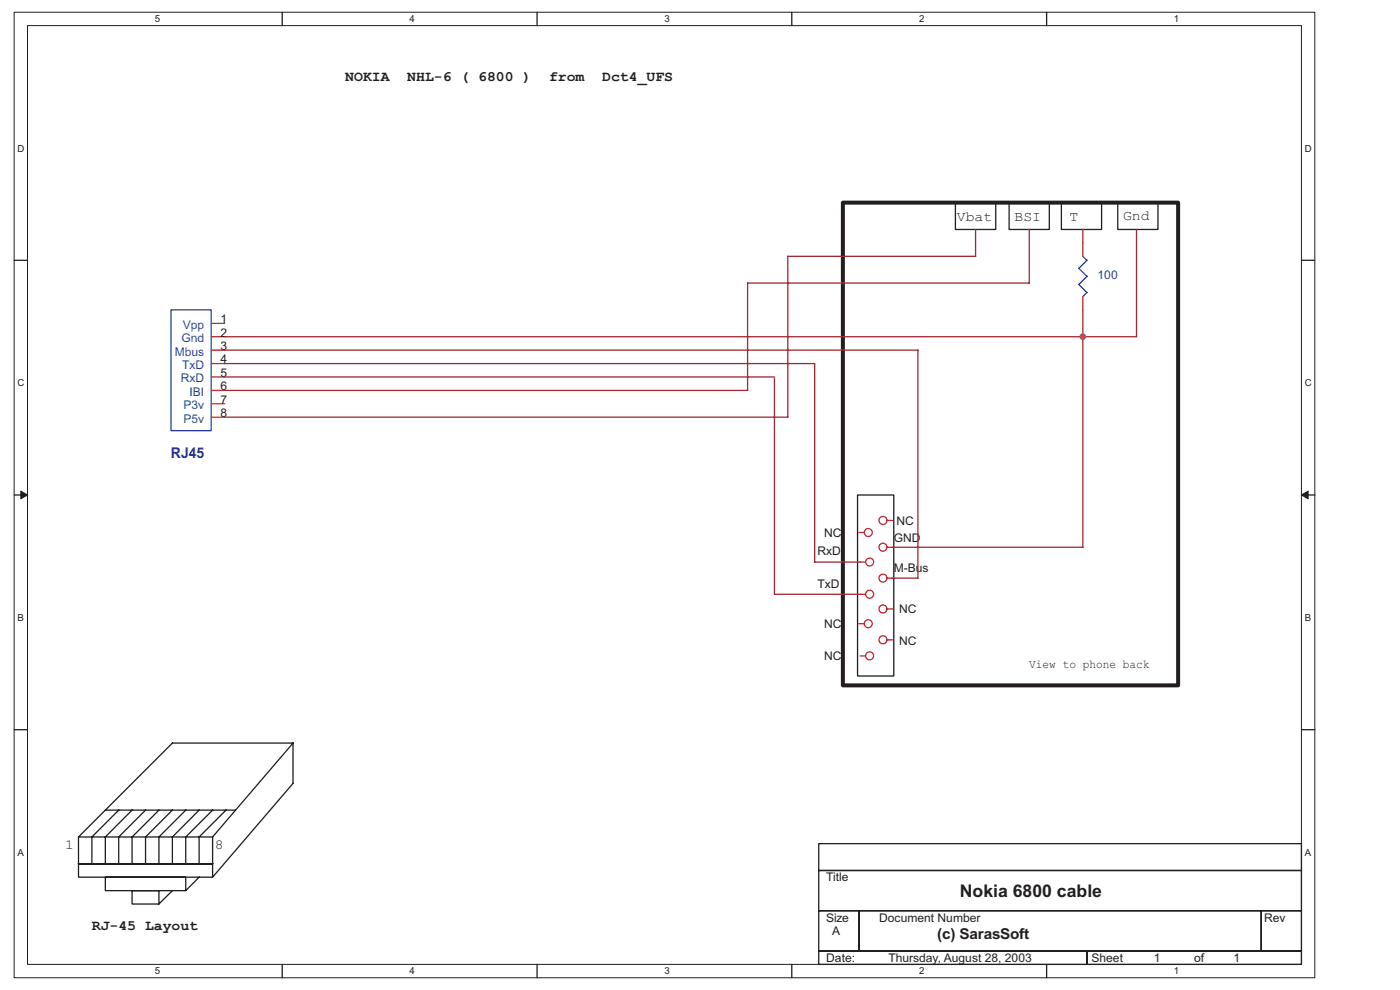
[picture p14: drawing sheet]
<svg xmlns="http://www.w3.org/2000/svg" width="297mm" height="210mm" viewBox="0 0 297 210" stroke-linecap="round" stroke-linejoin="round" font-family="sans-serif">
<defs><g id="words">
<text font-size="3.7" fill="#231f20" x="203.6" y="190.3">Nokia 6800 cable</text>
<text font-size="3.2" fill="#231f20" x="198.8" y="199.2">(c) SarasSoft</text>
<text font-size="3.1" fill="#2e3090" x="36.3" y="97.1">RJ45</text>
<g font-size="3" fill="#231f20">
<text x="73.3" y="17.2">NOKIA</text>
<text x="86.4" y="17.2">NHL-6 ( 6800 )</text>
<text x="116.5" y="17.2">from</text>
<text x="127.8" y="17.2">Dct4_UFS</text>
<text x="203" y="46.9">Vbat</text>
<text x="215.2" y="46.9">BSI</text>
<text x="226.9" y="46.9">T</text>
<text x="238.2" y="46.6">Gnd</text>
<text x="13.8" y="180">1</text>
<text x="45.6" y="180">8</text>
<text x="19.5" y="197.2">RJ-45 Layout</text>
</g>
<text font-size="2.6" fill="#231f20" x="218.3" y="141.8">View to phone back</text>
<text font-size="2.5" fill="#2e3090" x="232.8" y="59.2">100</text>
<g font-size="2.5" fill="#14589f">
<text x="38.8" y="69.8">Vpp</text>
<text x="37.1" y="75.4">Mbus</text>
<text x="38.5" y="72.6">Gnd</text>
<text x="38.4" y="81.1">RxD</text>
<text x="38.6" y="78.3">TxD</text>
<text x="40.2" y="84">IBI</text>
<text x="38.9" y="86.8">P3v</text>
<text x="38.9" y="89.7">P5v</text>
</g>
<g font-size="2.5" fill="#231f20">
<text x="46.8" y="68.6">1</text>
<text x="46.8" y="71.4">2</text>
<text x="46.8" y="74.2">3</text>
<text x="46.8" y="77.1">4</text>
<text x="46.8" y="79.9">5</text>
<text x="46.8" y="82.8">6</text>
<text x="46.8" y="85.6">7</text>
<text x="46.8" y="88.5">8</text>
<text x="174.8" y="113.8">NC</text>
<text x="190.2" y="111.3">NC</text>
<text x="173.4" y="117.8">RxD</text>
<text x="189.6" y="115">GND</text>
<text x="173.4" y="124.7">TxD</text>
<text x="189.6" y="121.3">M-Bus</text>
<text x="190.7" y="130.1">NC</text>
<text x="174.8" y="133.2">NC</text>
<text x="190.7" y="136.9">NC</text>
<text x="174.8" y="140">NC</text>
<text x="175.3" y="187">Title</text>
<text x="175.3" y="195.5">Size</text>
<text x="186.5" y="195.5">Document Number</text>
<text x="268.2" y="195.5">Rev</text>
<text x="176.5" y="198.3">A</text>
<text x="175.3" y="204">Date:</text>
<text x="188.5" y="204">Thursday, August 28, 2003</text>
<text x="231.6" y="204">Sheet</text>
<text x="244.8" y="204">1</text>
<text x="253.3" y="204">of</text>
<text x="261.7" y="204">1</text>
</g>
<g font-size="2" fill="#231f20">
<text x="32.8" y="4.7">5</text>
<text x="86.9" y="4.7">4</text>
<text x="140.9" y="4.7">3</text>
<text x="195" y="4.7">2</text>
<text x="249" y="4.7">1</text>
<text x="3.7" y="32.2">D</text>
<text x="276.8" y="32.2">D</text>
<text x="3.7" y="81.9">C</text>
<text x="276.8" y="81.9">C</text>
<text x="3.7" y="131.7">B</text>
<text x="276.8" y="131.7">B</text>
<text x="3.7" y="181.5">A</text>
<text x="276.8" y="181.5">A</text>
<text x="32.8" y="206.7">5</text>
<text x="86.9" y="206.7">4</text>
<text x="140.9" y="206.7">3</text>
<text x="195" y="206.7">2</text>
<text x="249" y="206.7">1</text>
</g>
</g></defs>
<path d="M3 2.6h275.9v204.8h-275.9zM5.8 5.4h270.3v199.2h-270.3z" fill="none" stroke="#231f20" stroke-width=".21"/>
<g fill="#fff">
<path d="M32.8 2.9h1.2v2.3h-1.2z"/>
<path d="M32.8 204.8h1.2v2.3h-1.2z"/>
</g>
<path d="M59.9 2.6v2.8M59.9 204.6v2.8" fill="none" stroke="#231f20" stroke-width=".28"/>
<g fill="#fff">
<path d="M86.9 2.9h1.1v2.3h-1.1z"/>
<path d="M86.9 204.8h1.1v2.3h-1.1z"/>
</g>
<path d="M113.9 2.6v2.8M113.9 204.6v2.8" fill="none" stroke="#231f20" stroke-width=".28"/>
<g fill="#fff">
<path d="M140.9 2.9h1.2v2.3h-1.2z"/>
<path d="M140.9 204.8h1.2v2.3h-1.2z"/>
</g>
<path d="M168 2.6v2.8M168 204.6v2.8" fill="none" stroke="#231f20" stroke-width=".28"/>
<g fill="#fff">
<path d="M195 2.9h1.1v2.3h-1.1z"/>
<path d="M195 204.8h1.1v2.3h-1.1z"/>
</g>
<path d="M222 2.6v2.8M222 204.6v2.8" fill="none" stroke="#231f20" stroke-width=".28"/>
<g fill="#fff">
<path d="M249 2.9h1.2v2.3h-1.2z"/>
<path d="M249 204.8h1.2v2.3h-1.2z"/>
<path d="M3.7 30.3h1.5v2.3h-1.5z"/>
<path d="M276.8 30.3h1.5v2.3h-1.5z"/>
<path d="M3.7 80.1h1.5v2.3h-1.5z"/>
<path d="M276.8 80.1h1.5v2.3h-1.5z"/>
</g>
<path d="M3 55.2h2.8M276.1 55.2h2.8" fill="none" stroke="#231f20" stroke-width=".28"/>
<g fill="#fff">
<path d="M3.7 129.9h1.4v2.3h-1.4z"/>
<path d="M276.8 129.9h1.4v2.3h-1.4z"/>
</g>
<path d="M3 105h2.8M276.1 105h2.8" fill="none" stroke="#231f20" stroke-width=".28"/>
<g fill="#231f20" stroke="#231f20" stroke-width=".21">
<path d="M4.4 104.2l1.4 .8-1.4 .8z" fill-rule="evenodd"/>
<path d="M276.1 105l1.4-.8v1.6z" fill-rule="evenodd"/>
</g>
<g fill="#fff">
<path d="M3.7 179.7h1.4v2.3h-1.4z"/>
<path d="M276.8 179.7h1.4v2.3h-1.4z"/>
</g>
<g fill="none" stroke="#231f20" stroke-width=".28">
<path d="M202.7 43h8.5v5.7h-8.5zM214.1 43h8.5v5.7h-8.5zM225.2 43h8.5v5.7h-8.5zM237.1 43h8.6v5.7h-8.6zM181.9 105h7.7v38.4h-7.7zM3 154.8h2.8M62.2 157.6v8.6M62.2 157.6l-17.1 19.9v5.8M62.2 157.6h-25.6l-19.9 19.9M276.1 154.8h2.8M16.7 177.5v5.8l28.4-.1M16.7 177.5h28.4"/>
<path d="M22.3 171.8h27.6M25.2 171.8l-5.7 5.7v5.8M28 171.8l-5.7 5.7v5.8M30.9 171.8l-5.7 5.7v5.8M33.7 171.8l-5.7 5.7v5.8M36.6 171.8l-5.7 5.7v5.8M39.4 171.8l-5.7 5.7v5.8M42.3 171.8l-5.7 5.7v5.8M45.1 171.8l-5.7 5.7v5.8M48 171.8l-5.8 5.7v5.8M62.2 166.2l-17.1 19.9M173.7 179h102.4v5.7h-102.4z"/>
<path d="M16.7 183.2h28.4h-28.4h28.4v2.9h-28.4zM22.3 186.1h17.1v2.8h-17.1zM28 188.9h5.7v2.9h-5.7zM36.6 188.9l-2.9 2.9M42.3 186l-2.9 2.9M173.7 184.7h102.4v8.5h-102.4zM173.7 193.2h8.5v8.5h-8.5zM182.2 193.2h85.4v8.5h-85.4zM267.6 193.2h8.5v8.5h-8.5zM173.7 201.7h56.9v2.9h-56.9zM230.6 201.7h45.5v2.9h-45.5z"/>
</g>
<path d="M178.8 43h71.1v102.4h-71.1z" fill="none" stroke="#231f20" stroke-width=".85"/>
<g fill="none" stroke="#ee2028" stroke-width=".28">
<path d="M229.7 51.5v2.9M44.8 68.6h2.9M44.8 71.4h2.9M44.8 74.3h2.9M44.8 77.1h2.9M44.8 80h2.9M229.7 62.9v2.8M44.8 82.8h2.9M44.8 85.7h2.9M44.8 88.5h2.9M182.2 113h1.2M182.5 119.2h1.1"/>
<path d="M188.2 116.1h1.2M188.2 110.4h1.2M182.2 132.3h1.2M182.5 126.1h1.1M182.5 139.1h1.1M188.2 122.6h1.2M188.2 129.2h1.2M188.2 135.7h1.2"/>
<circle cx="184.2" cy="113" r=".84"/>
<circle cx="184.5" cy="119.2" r=".84"/>
<circle cx="187.3" cy="110.4" r=".85"/>
<circle cx="187.3" cy="116.1" r=".84"/>
<circle cx="184.2" cy="132.3" r=".84"/>
<circle cx="184.5" cy="139.1" r=".85"/>
<circle cx="184.5" cy="126" r=".85"/>
<circle cx="187.3" cy="135.7" r=".85"/>
<circle cx="187.3" cy="122.6" r=".85"/>
<circle cx="187.3" cy="129.2" r=".85"/>
</g>
<path d="M229.7 54.3l.9 .9-1.8 1.7 1.8 1.7-1.7 1.7M36.3 65.7h8.5v25.6h-8.5zM228.8 60.3l1.8 1.7-.9 .9" fill="none" stroke="#2c3695" stroke-width=".28"/>
<g fill="none" stroke="#a22934" stroke-width=".28">
<path d="M207 48.7v5.7M207 54.4l-39.9-.1v34.2M218.3 48.7l.1 11.3h-59.8v22.8M229.7 48.7v2.8M241.1 48.7v22.7h-193.4M47.7 77.1h125.1v42.1h9.7M47.7 80h116.6M47.7 74.3h147v48.4M229.7 65.7v50.4M47.7 88.5h119.4M47.7 82.8h110.9M164.3 80.3v45.8h18.2"/>
<path d="M189.3 116.1h40.4M189.3 122.6h5.4"/>
</g>
<circle cx="229.7" cy="71.4" r=".57" fill="#b6218b" stroke="#b6218b" stroke-width=".28"/>
<use href="#words"/>
</svg>
